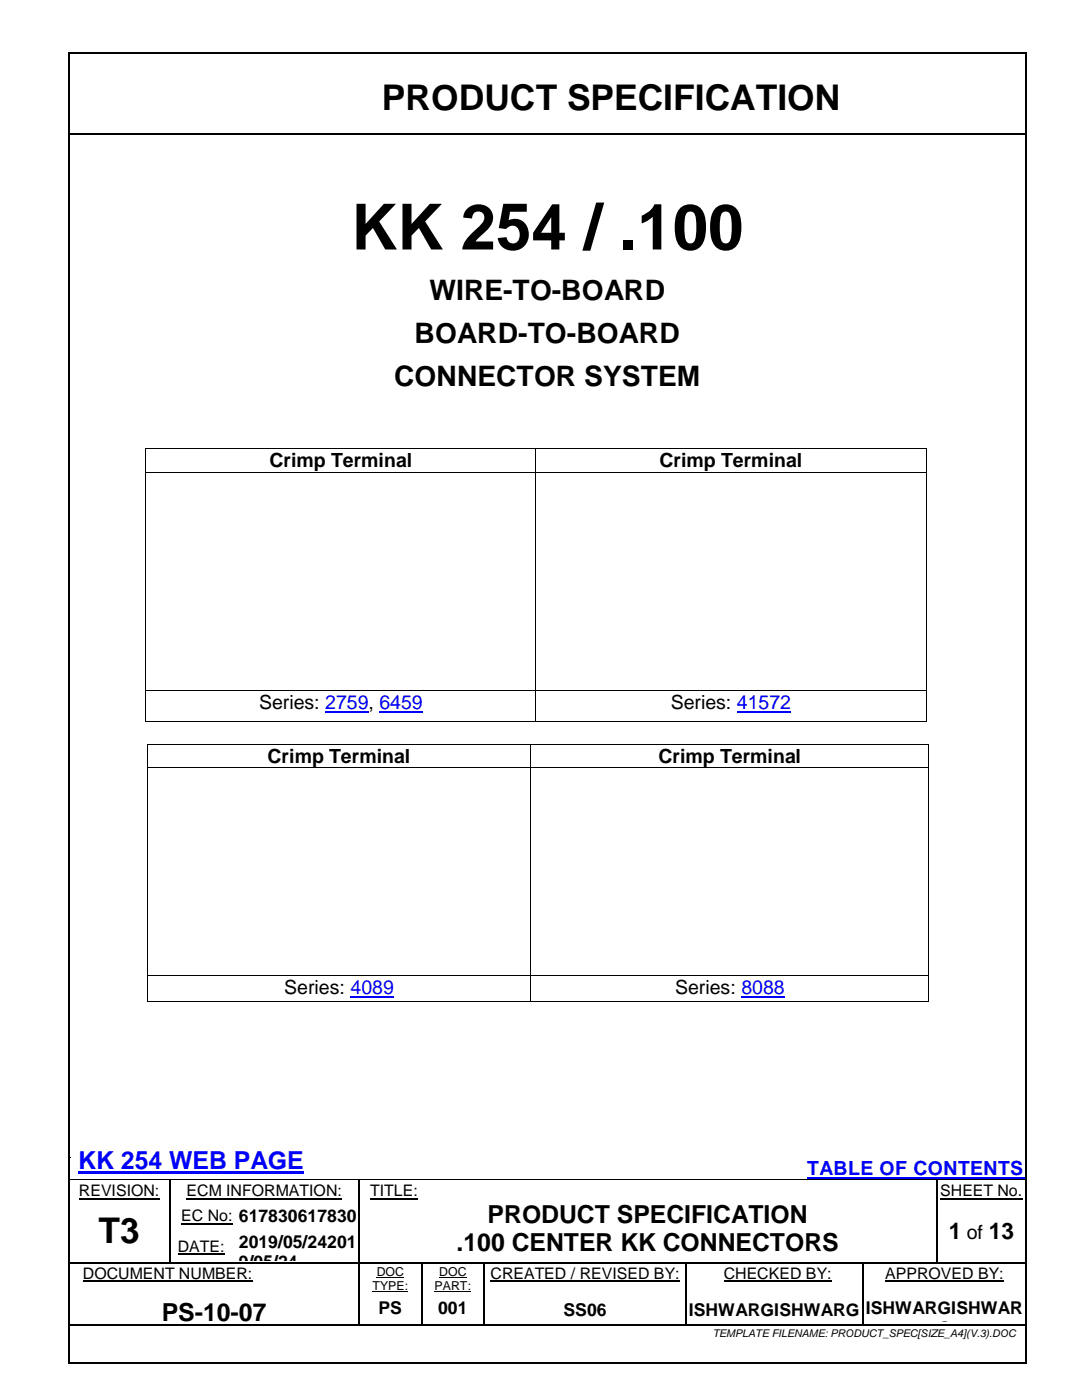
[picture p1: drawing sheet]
<svg xmlns="http://www.w3.org/2000/svg" width="216mm" height="279mm" viewBox="0 0 216 279" stroke-linecap="round" stroke-linejoin="round" font-family="sans-serif">
<defs><g id="words">
<text font-size="12.7" x="70" y="49.8">KK 254 / .100</text>
<g font-size="7.1">
<text x="76.2" y="22">PRODUCT SPECIFICATION</text>
<text x="19.6" y="248.1">T3</text>
</g>
<g font-size="5.6">
<text x="85.7" y="59.9">WIRE-TO-BOARD</text>
<text x="82.7" y="68.5">BOARD-TO-BOARD</text>
<text x="78.7" y="77.1">CONNECTOR SYSTEM</text>
</g>
<text font-size="5" fill="#00f" x="15.6" y="233.3">KK 254 WEB PAGE</text>
<g font-size="5">
<text x="97.3" y="244">PRODUCT SPECIFICATION</text>
<text x="91.1" y="249.7">.100 CENTER KK CONNECTORS</text>
<text x="32.3" y="263.6">PS-10-07</text>
</g>
<g font-size="4.6">
<text x="189.3" y="247.3">1</text>
<text x="197.3" y="247.3">13</text>
</g>
<g font-size="3.9">
<text x="53.8" y="93.2">Crimp Terminal</text>
<text x="131.6" y="93.2">Crimp Terminal</text>
<text x="51.7" y="141.6">Series: 2759, 6459</text>
<text x="133.8" y="141.6">Series: 41572</text>
<text x="53.4" y="152.2">Crimp Terminal</text>
<text x="131.4" y="152.2">Crimp Terminal</text>
<text x="56.7" y="198.4">Series: 4089</text>
<text x="134.7" y="198.4">Series: 8088</text>
<text x="192.9" y="247.3">of</text>
</g>
<text font-size="3.9" fill="#00f" x="161.1" y="234.6">TABLE OF CONTENTS</text>
<g font-size="3.5">
<text x="47.7" y="249">2019/05/24201</text>
<text x="47.7" y="253.1">9/05/24</text>
<text x="75.5" y="262.2">PS</text>
<text x="87.4" y="262.2">001</text>
<text x="112.5" y="262.5">SS06</text>
<text x="137.5" y="262.5">ISHWARGISHWARG</text>
<text x="172.8" y="262.2">ISHWARGISHWAR</text>
<text x="187.1" y="266.3">G</text>
</g>
<g font-size="3.2">
<text x="15.7" y="238.8">REVISION:</text>
<text x="37.2" y="238.8">ECM INFORMATION:</text>
<text x="73.9" y="238.8">TITLE:</text>
<text x="187.6" y="238.8">SHEET No.</text>
<text x="36.2" y="243.7">EC No: 617830617830</text>
<text x="35.5" y="249.8">DATE:</text>
<text x="16.6" y="255.3">DOCUMENT NUMBER:</text>
<text x="97.9" y="255.3">CREATED / REVISED BY:</text>
<text x="144.4" y="255.3">CHECKED BY:</text>
<text x="176.6" y="255.3">APPROVED BY:</text>
</g>
<g font-size="2.5">
<text x="74.3" y="257.5">TYPE:</text>
<text x="75.2" y="254.6">DOC</text>
<text x="86.7" y="257.5">PART:</text>
<text x="87.6" y="254.6">DOC</text>
</g>
<text font-size="2.1" x="142.2" y="266.9">TEMPLATE FILENAME: PRODUCT_SPEC[SIZE_A4](V.3).DOC</text>
</g></defs>
<g fill="#000">
<path d="M14 26.5h.3v.4h-.3z" fill-rule="evenodd"/>
<path d="M14 26.5h.3v.4h-.3z" fill-rule="evenodd"/>
<path d="M203.9 26.5h.3v.4h-.3z" fill-rule="evenodd"/>
<path d="M203.9 26.5h.3v.4h-.3z" fill-rule="evenodd"/>
</g>
<path d="M14.3 26.7h190.2" fill="none" stroke="#000" stroke-width=".34"/>
<path d="M15.6 233.8h45v.5h-45z" fill-rule="evenodd" fill="#00f"/>
<path d="M161.1 235.2h43.3" fill="none" stroke="#00f" stroke-width=".38"/>
<g fill="#000">
<path d="M29 89.4h.2v.2h-.2z" fill-rule="evenodd"/>
<path d="M29 89.4h.2v.2h-.2z" fill-rule="evenodd"/>
<path d="M29 94.1h.2v.2h-.2z" fill-rule="evenodd"/>
<path d="M106.8 89.4h.2v.2h-.2z" fill-rule="evenodd"/>
<path d="M106.8 94.1h.2v.2h-.2z" fill-rule="evenodd"/>
<path d="M184.7 89.4h.2v.2h-.2z" fill-rule="evenodd"/>
<path d="M184.7 89.4h.2v.2h-.2z" fill-rule="evenodd"/>
<path d="M184.7 94.1h.2v.2h-.2z" fill-rule="evenodd"/>
<path d="M29 137.8h.2v.1h-.2z" fill-rule="evenodd"/>
<path d="M106.8 137.8h.2v.1h-.2z" fill-rule="evenodd"/>
<path d="M184.7 137.8h.2v.1h-.2z" fill-rule="evenodd"/>
<path d="M29 143.8h.2v.2h-.2z" fill-rule="evenodd"/>
<path d="M29 143.8h.2v.2h-.2z" fill-rule="evenodd"/>
<path d="M29.3 148.5h.2v.2h-.2z" fill-rule="evenodd"/>
<path d="M29.3 148.5h.2v.2h-.2z" fill-rule="evenodd"/>
<path d="M29.3 153.1h.2v.2h-.2z" fill-rule="evenodd"/>
<path d="M105.8 148.5h.2v.2h-.2z" fill-rule="evenodd"/>
<path d="M105.8 153.1h.2v.2h-.2z" fill-rule="evenodd"/>
<path d="M106.8 143.8h.2v.2h-.2z" fill-rule="evenodd"/>
<path d="M184.7 143.8h.2v.2h-.2z" fill-rule="evenodd"/>
<path d="M184.7 143.8h.2v.2h-.2z" fill-rule="evenodd"/>
<path d="M185.3 148.5h.2v.2h-.2z" fill-rule="evenodd"/>
<path d="M185.3 148.5h.2v.2h-.2z" fill-rule="evenodd"/>
<path d="M185.3 153.1h.2v.2h-.2z" fill-rule="evenodd"/>
<path d="M29.3 194.6h.2v.2h-.2z" fill-rule="evenodd"/>
<path d="M29.3 199.8h.2v.1h-.2z" fill-rule="evenodd"/>
<path d="M29.3 199.8h.2v.1h-.2z" fill-rule="evenodd"/>
<path d="M105.8 194.6h.2v.2h-.2z" fill-rule="evenodd"/>
<path d="M105.8 199.8h.2v.1h-.2z" fill-rule="evenodd"/>
<path d="M185.3 194.6h.2v.2h-.2z" fill-rule="evenodd"/>
<path d="M185.3 199.8h.2v.1h-.2z" fill-rule="evenodd"/>
<path d="M185.3 199.8h.2v.1h-.2z" fill-rule="evenodd"/>
<path d="M14 230.8h.1v.2h-.1z" fill-rule="evenodd"/>
<path d="M14 235.4h.1v.1h-.1z" fill-rule="evenodd"/>
<path d="M14 235.4h.1v.1h-.1z" fill-rule="evenodd"/>
<path d="M33.7 235.5h.3v.3h-.3z" fill-rule="evenodd"/>
<path d="M33.7 235.4h.2v.1h-.2z" fill-rule="evenodd"/>
<path d="M33.7 239.5h.3v.2h-.3z" fill-rule="evenodd"/>
<path d="M71.6 235.5h.2v.3h-.2z" fill-rule="evenodd"/>
<path d="M71.6 235.4h.1v.1h-.1z" fill-rule="evenodd"/>
<path d="M71.6 239.5h.2v.2h-.2z" fill-rule="evenodd"/>
<path d="M110 235.4h.2v.1h-.2z" fill-rule="evenodd"/>
<path d="M186.8 235.5h.2v.3h-.2z" fill-rule="evenodd"/>
<path d="M186.8 235.4h.1v.1h-.1z" fill-rule="evenodd"/>
<path d="M186.8 239.5h.2v.2h-.2z" fill-rule="evenodd"/>
<path d="M33.7 245.5h.3v.3h-.3z" fill-rule="evenodd"/>
<path d="M33.7 251.8h.3v.3h-.3z" fill-rule="evenodd"/>
<path d="M46.4 251.8h.3v.3h-.3z" fill-rule="evenodd"/>
<path d="M71.6 245.5h.2v.3h-.2z" fill-rule="evenodd"/>
<path d="M71.6 251.8h.2v.5h-.2z" fill-rule="evenodd"/>
<path d="M71.6 258.5h.2v.5h-.2z" fill-rule="evenodd"/>
<path d="M84 252.1h.3v.2h-.3z" fill-rule="evenodd"/>
<path d="M84 251.8h.3v.3h-.3z" fill-rule="evenodd"/>
<path d="M84 258.5h.3v.5h-.3z" fill-rule="evenodd"/>
<path d="M96.5 252.1h.3v.2h-.3z" fill-rule="evenodd"/>
<path d="M96.5 251.8h.3v.3h-.3z" fill-rule="evenodd"/>
<path d="M96.5 258.5h.3v.5h-.3z" fill-rule="evenodd"/>
<path d="M136.8 252.1h.3v.2h-.3z" fill-rule="evenodd"/>
<path d="M136.8 251.8h.3v.3h-.3z" fill-rule="evenodd"/>
<path d="M136.8 258.5h.3v.5h-.3z" fill-rule="evenodd"/>
<path d="M172 252.1h.3v.2h-.3z" fill-rule="evenodd"/>
<path d="M172 251.8h.3v.3h-.3z" fill-rule="evenodd"/>
<path d="M172 258.5h.3v.5h-.3z" fill-rule="evenodd"/>
<path d="M186.8 245.5h.2v.3h-.2z" fill-rule="evenodd"/>
<path d="M186.8 251.8h.2v.3h-.2z" fill-rule="evenodd"/>
<path d="M26.4 264.2h.3v.4h-.3z" fill-rule="evenodd"/>
<path d="M38.9 264.2h.3v.4h-.3z" fill-rule="evenodd"/>
<path d="M71.6 264.2h.3v.4h-.3z" fill-rule="evenodd"/>
<path d="M84 264.2h.4v.4h-.4z" fill-rule="evenodd"/>
<path d="M96.5 264.2h.4v.4h-.4z" fill-rule="evenodd"/>
<path d="M136.8 264.2h.4v.4h-.4z" fill-rule="evenodd"/>
<path d="M172 264.2h.4v.4h-.4z" fill-rule="evenodd"/>
</g>
<path d="M15.7 239.2h16.1M37.2 239.2h31M73.9 239.2h9.5M187.6 239.2h16.4M16.6 255.7h33.8M35.5 250.2h9.3M36.2 244.2h10.2M97.9 255.7h37.8M144.4 255.7h21.5M176.6 255.7h23.7" fill="none" stroke="#000" stroke-width=".21"/>
<g fill="none" stroke="#000" stroke-width=".2">
<path d="M29.1 89.6v4.5M29.1 94.3v43.5M29.2 89.5h77.6M29.2 94.2h77.6M106.9 89.6v4.5M106.9 94.3v43.5M107 89.5h77.7M107 94.2h77.7M184.8 89.6v4.5M184.8 94.3v43.5M29.1 137.9v5.9M29.2 137.9h77.6"/>
<path d="M106.9 137.9v5.9M107 137.9h77.7M184.8 137.9v5.9M29.2 143.9h77.6M29.4 148.7v4.4M29.4 153.3v41.3M29.5 148.6h76.3M29.5 153.2h76.3M105.9 148.7v4.4M105.9 153.3v41.3M106 148.6h79.3M106 153.2h79.3"/>
<path d="M107 143.9h77.7M185.4 148.7v4.4M185.4 153.3v41.3M29.4 194.8v5M29.5 194.7h76.3M29.5 199.8h76.3M105.9 194.8v5M106 194.7h79.3M106 199.8h79.3M185.4 194.8v5M14.1 235.5h19.6M33.9 235.5h37.7"/>
<path d="M71.7 235.5h38.3M110.2 235.5h76.6M186.9 235.5h17.6M74.3 257.8h7.2M75.2 255h5.4M86.7 257.8h7.3M87.6 255h5.5"/>
</g>
<g fill="none" stroke="#000" stroke-width=".25">
<path d="M33.8 235.8v3.7M33.8 239.7v5.8M71.7 235.8v3.7M71.7 239.7v5.8M186.9 235.8v3.7M186.9 239.7v5.8M14 252h19.7M33.8 245.8v6M34 252h12.4M46.7 252h24.9M71.7 245.8v6M71.7 252.3v6.2"/>
<path d="M71.7 259v5.2M71.8 252h12.2M84.2 252.3v6.2M84.2 259v5.2M84.3 252h12.2M96.7 252.3v6.2M96.7 259v5.2M96.8 252h40M137 252.3v6.2M137 259v5.2M137.1 252h34.9M172.2 252.3v6.2"/>
<path d="M172.2 259v5.2M172.3 252h14.5M186.9 245.8v6M187 252h17.5"/>
</g>
<path d="M14 264.4h12.4M26.7 264.4h12.2M39.2 264.4h32.4M71.9 264.4h12.1M84.4 264.4h12.1M96.9 264.4h39.9M137.2 264.4h34.8M172.4 264.4h32.1" fill="none" stroke="#000" stroke-width=".34"/>
<path d="M64.9 142.2h8.6M75.7 142.2h8.6M147 142.2h10.8M70 198.9h8.5M147.9 198.9h8.6" fill="none" stroke="#00f" stroke-width=".3"/>
<g fill="#fff">
<path d="M33.9 95.8h63v38.1h-63z" fill-rule="evenodd"/>
<path d="M115.2 98.7h53.7v37.3h-53.7z" fill-rule="evenodd"/>
<path d="M39.8 160.7h52.9v28.6h-52.9z" fill-rule="evenodd"/>
</g>
<g fill="#000">
<path d="M13.6 10.3h.4v.4h-.4z" fill-rule="evenodd"/>
<path d="M13.6 10.3h.4v.4h-.4z" fill-rule="evenodd"/>
<path d="M204.5 10.3h.3v.4h-.3z" fill-rule="evenodd"/>
<path d="M204.5 10.3h.3v.4h-.3z" fill-rule="evenodd"/>
<path d="M13.6 271.8h.4v.4h-.4z" fill-rule="evenodd"/>
<path d="M13.6 271.8h.4v.4h-.4z" fill-rule="evenodd"/>
<path d="M204.5 271.8h.3v.4h-.3z" fill-rule="evenodd"/>
<path d="M204.5 271.8h.3v.4h-.3z" fill-rule="evenodd"/>
</g>
<path d="M13.8 10.7v261.1M14 10.5h190.5M204.7 10.7v261.1M14 272h190.5" fill="none" stroke="#000" stroke-width=".34"/>
<use href="#words"/>
</svg>
